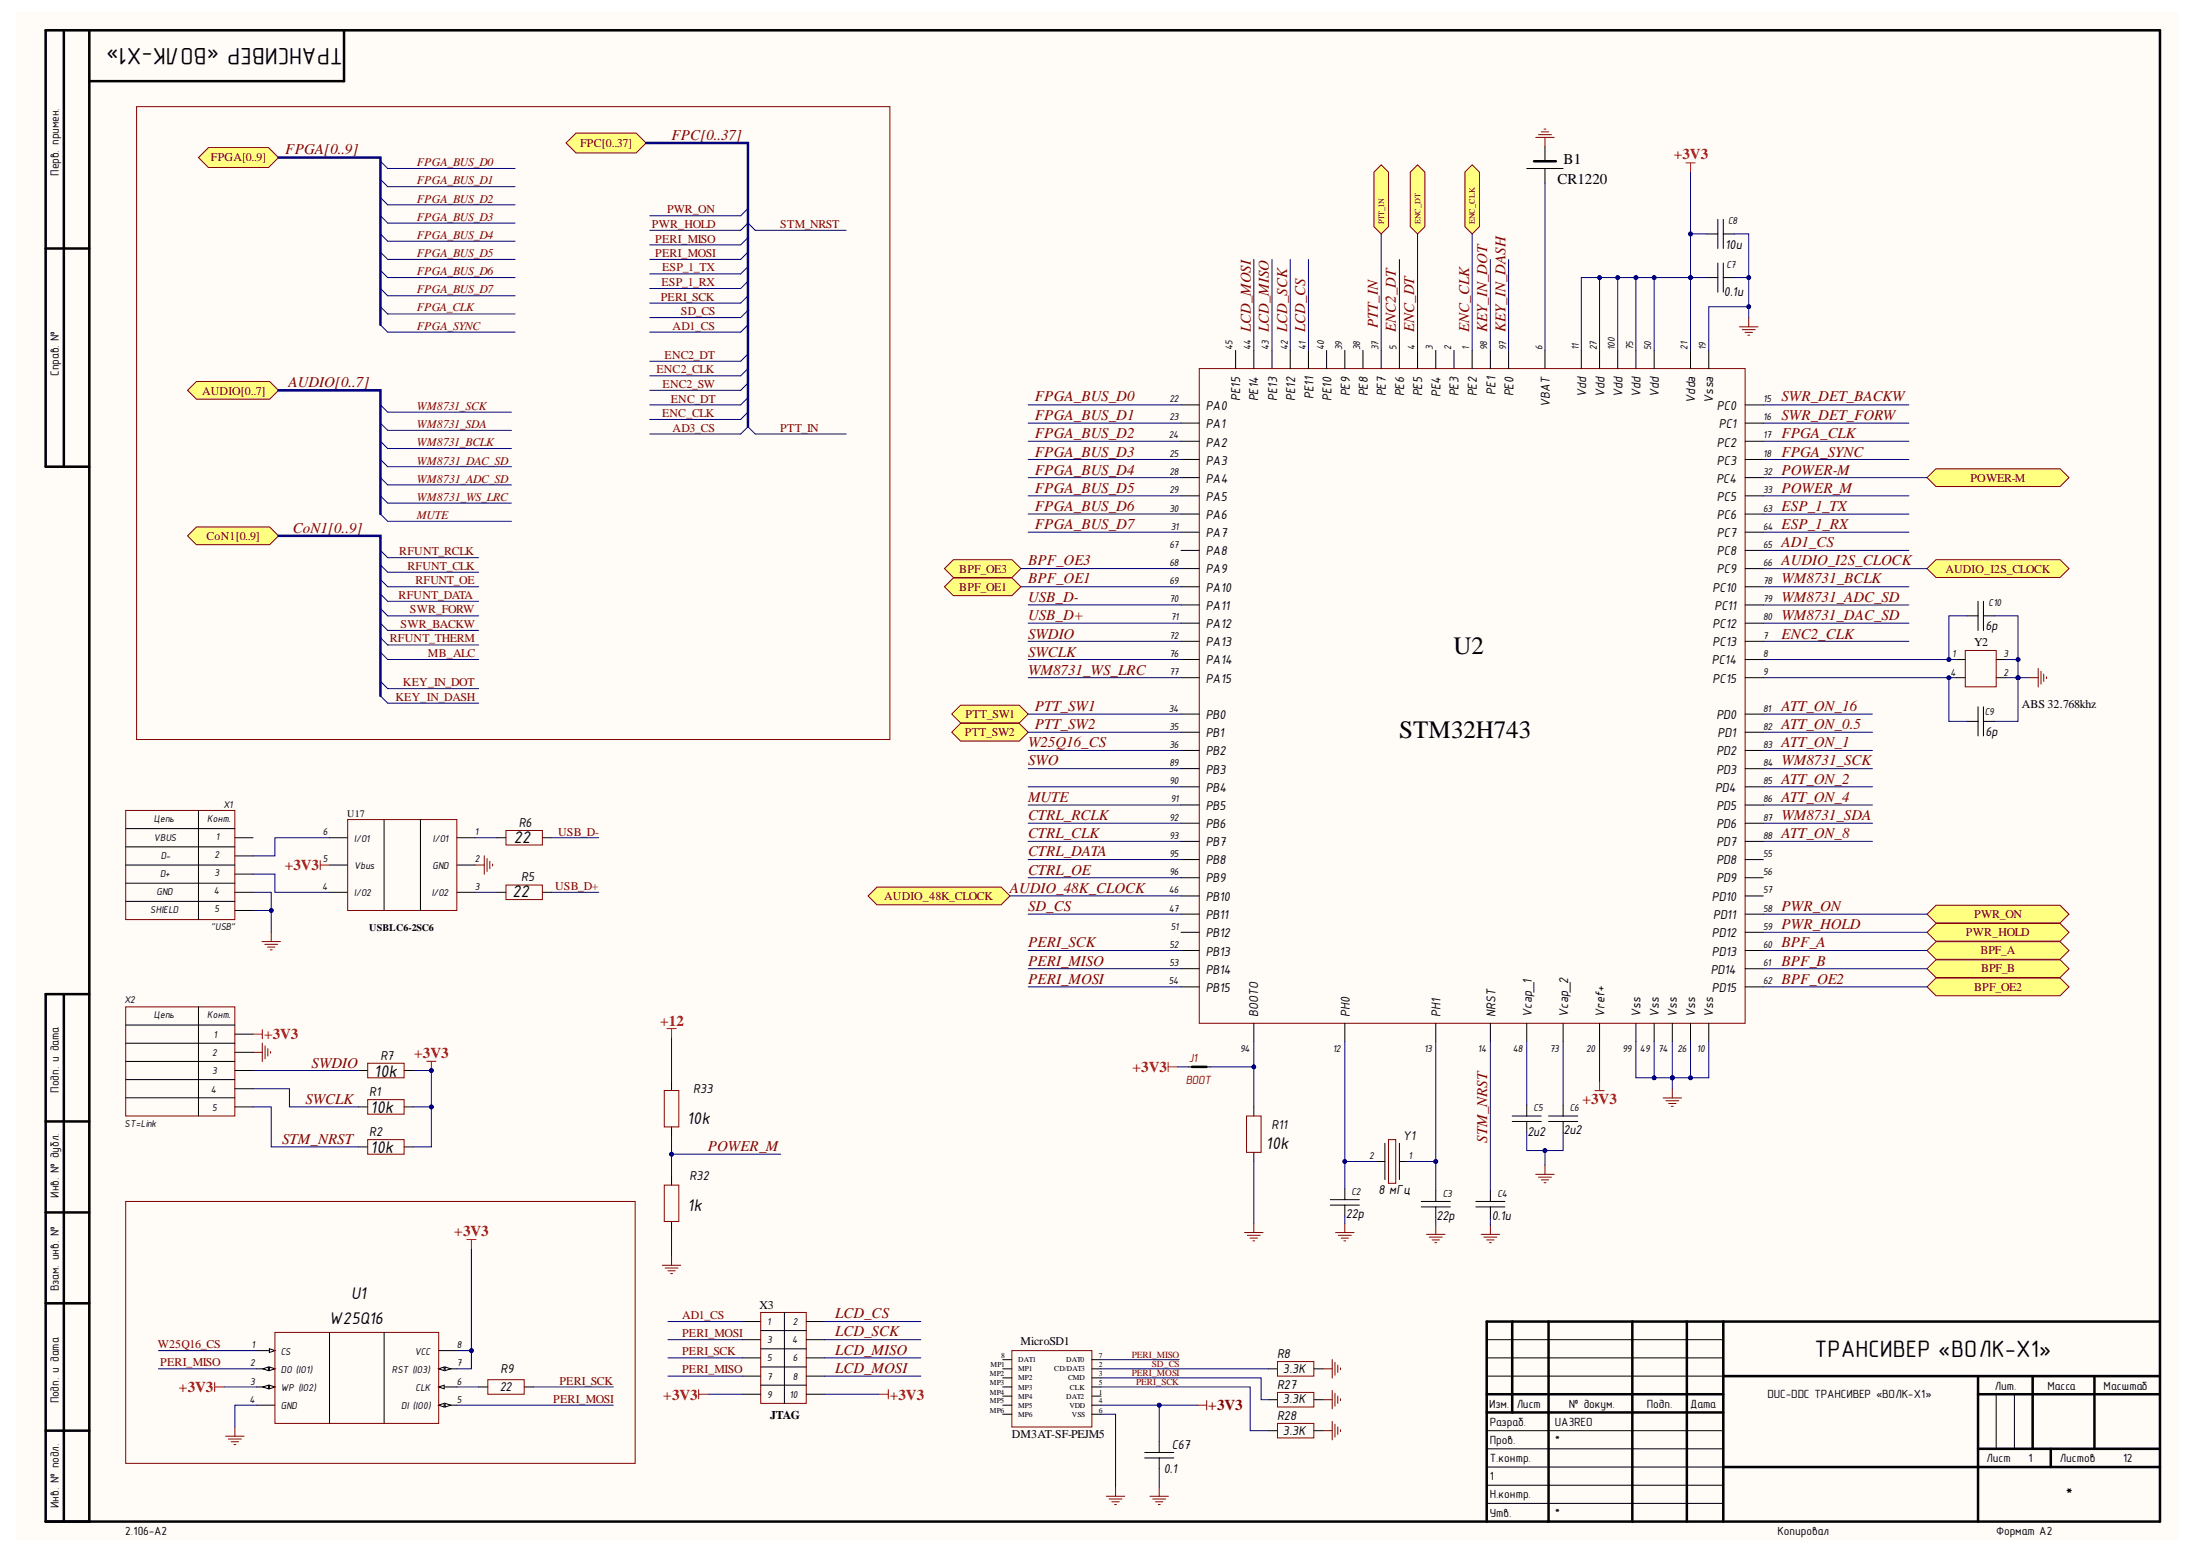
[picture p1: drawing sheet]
<svg xmlns="http://www.w3.org/2000/svg" width="297mm" height="210mm" viewBox="0 0 297 210" stroke-linecap="round" stroke-linejoin="round" font-family="sans-serif">
<defs><g id="words">
<g font-size="3.4">
<text x="196.5" y="88.4">U2</text>
<text x="189.2" y="99.7">STM32H743</text>
</g>
<g font-size="3.2">
<text x="46.4" y="6.4" transform="rotate(-180 46.4 6.4)">ТРАНСИВЕР «ВОЛК-X1»</text>
<text x="245.3" y="183.4">ТРАНСИВЕР «ВОЛК-X1»</text>
</g>
<g font-size="2.5">
<text x="69.5" y="113.9">22</text>
<text x="69.3" y="121.3">22</text>
<text x="50.6" y="145.6">10k</text>
<text x="50.1" y="150.5">10k</text>
<text x="50.1" y="155.9">10k</text>
<text x="92.9" y="152">10k</text>
<text x="171.1" y="155.4">10k</text>
<text x="93" y="163.7">1k</text>
<text x="44.5" y="178.9">W25Q16</text>
<text x="47.5" y="175.6">U1</text>
</g>
<text font-size="2.3" x="279.3" y="202.8">*</text>
<g font-size="2" fill="#800000">
<text x="38.6" y="20.9">FPGA[0..9]</text>
<text x="90.8" y="18.9">FPC[0..37]</text>
<text x="169.1" y="44.9" transform="rotate(-90 169.1 44.9)">LCD_MOSI</text>
<text x="171.6" y="44.9" transform="rotate(-90 171.6 44.9)">LCD_MISO</text>
<text x="174" y="44.9" transform="rotate(-90 174 44.9)">LCD_SCK</text>
<text x="176.5" y="44.9" transform="rotate(-90 176.5 44.9)">LCD_CS</text>
<text x="186.3" y="44.4" transform="rotate(-90 186.3 44.4)">PTT_IN</text>
<text x="188.7" y="44.9" transform="rotate(-90 188.7 44.9)">ENC2_DT</text>
<text x="191.2" y="44.9" transform="rotate(-90 191.2 44.9)">ENC_DT</text>
<text x="198.6" y="44.9" transform="rotate(-90 198.6 44.9)">ENC_CLK</text>
<text x="201.1" y="44.9" transform="rotate(-90 201.1 44.9)">KEY_IN_DOT</text>
<text x="203.5" y="44.9" transform="rotate(-90 203.5 44.9)">KEY_IN_DASH</text>
<text x="39" y="52.3">AUDIO[0..7]</text>
<text x="139.9" y="56.8">FPGA_BUS_D1</text>
<text x="139.9" y="59.3">FPGA_BUS_D2</text>
<text x="139.9" y="54.3">FPGA_BUS_D0</text>
<text x="240.9" y="56.8">SWR_DET_FORW</text>
<text x="240.9" y="54.3">SWR_DET_BACKW</text>
<text x="240.9" y="59.3">FPGA_CLK</text>
<text x="139.9" y="61.7">FPGA_BUS_D3</text>
<text x="139.9" y="64.2">FPGA_BUS_D4</text>
<text x="240.9" y="61.7">FPGA_SYNC</text>
<text x="240.9" y="64.2">POWER-M</text>
<text x="139.9" y="66.6">FPGA_BUS_D5</text>
<text x="139.9" y="69.1">FPGA_BUS_D6</text>
<text x="139.9" y="71.5">FPGA_BUS_D7</text>
<text x="240.9" y="66.6">POWER_M</text>
<text x="240.9" y="69.1">ESP_1_TX</text>
<text x="240.9" y="71.5">ESP_1_RX</text>
<text x="39.6" y="72">CoN1[0..9]</text>
<text x="139" y="76.4">BPF_OE3</text>
<text x="240.9" y="74">AD1_CS</text>
<text x="240.9" y="76.4">AUDIO_I2S_CLOCK</text>
<text x="139" y="81.3">USB_D-</text>
<text x="139" y="83.8">USB_D+</text>
<text x="139" y="78.9">BPF_OE1</text>
<text x="240.9" y="78.9">WM8731_BCLK</text>
<text x="240.9" y="81.3">WM8731_ADC_SD</text>
<text x="240.9" y="83.8">WM8731_DAC_SD</text>
<text x="139" y="86.3">SWDIO</text>
<text x="139" y="88.8">SWCLK</text>
<text x="240.9" y="86.3">ENC2_CLK</text>
<text x="139" y="91.2">WM8731_WS_LRC</text>
<text x="139" y="101">W25Q16_CS</text>
<text x="139.9" y="98.6">PTT_SW2</text>
<text x="139.9" y="96.1">PTT_SW1</text>
<text x="240.9" y="96.1">ATT_ON_16</text>
<text x="240.9" y="101">ATT_ON_1</text>
<text x="240.9" y="98.6">ATT_ON_0.5</text>
<text x="139" y="103.5">SWO</text>
<text x="240.9" y="103.5">WM8731_SCK</text>
<text x="240.9" y="105.9">ATT_ON_2</text>
<text x="139" y="108.4">MUTE</text>
<text x="139" y="110.8">CTRL_RCLK</text>
<text x="139" y="113.3">CTRL_CLK</text>
<text x="240.9" y="110.8">WM8731_SDA</text>
<text x="240.9" y="108.4">ATT_ON_4</text>
<text x="240.9" y="113.3">ATT_ON_8</text>
<text x="139" y="115.7">CTRL_DATA</text>
<text x="139" y="118.3">CTRL_OE</text>
<text x="136.5" y="120.7">AUDIO_48K_CLOCK</text>
<text x="139" y="123.2">SD_CS</text>
<text x="240.9" y="123.2">PWR_ON</text>
<text x="240.9" y="125.6">PWR_HOLD</text>
<text x="139" y="128.1">PERI_SCK</text>
<text x="139" y="130.5">PERI_MISO</text>
<text x="240.9" y="128.1">BPF_A</text>
<text x="240.9" y="130.5">BPF_B</text>
<text x="139" y="133">PERI_MOSI</text>
<text x="240.9" y="133">BPF_OE2</text>
<text x="41.3" y="149.2">SWCLK</text>
<text x="42.1" y="144.3">SWDIO</text>
<text x="38.2" y="154.6">STM_NRST</text>
<text x="95.7" y="155.6">POWER_M</text>
<text x="201.1" y="154.4" transform="rotate(-90 201.1 154.4)">STM_NRST</text>
<text x="112.9" y="178.2">LCD_CS</text>
<text x="112.9" y="180.6">LCD_SCK</text>
<text x="112.9" y="183.1">LCD_MISO</text>
<text x="112.9" y="185.5">LCD_MOSI</text>
<text x="163.4" y="190.6">+3V3</text>
</g>
<g font-size="2">
<text x="211.4" y="22.2">B1</text>
<text x="210.6" y="24.8">CR1220</text>
</g>
<g font-size="2" fill="#f00">
<text x="226.3" y="21.6">+3V3</text>
<text x="38.5" y="117.6">+3V3</text>
<text x="35.7" y="140.5">+3V3</text>
<text x="56" y="143">+3V3</text>
<text x="89.3" y="138.6">+12</text>
<text x="153.1" y="144.9">+3V3</text>
<text x="213.9" y="149.3">+3V3</text>
<text x="61.4" y="167.1">+3V3</text>
<text x="24.2" y="188.2">+3V3</text>
<text x="89.7" y="189.2">+3V3</text>
<text x="120.3" y="189.2">+3V3</text>
</g>
<g font-size="1.9">
<text x="233.2" y="33.6">10u</text>
<text x="233.1" y="40">0.1u</text>
<text x="177.6" y="53.9" transform="rotate(-90 177.6 53.9)">PE11</text>
<text x="182.5" y="53.6" transform="rotate(-90 182.5 53.6)">PE9</text>
<text x="184.9" y="53.6" transform="rotate(-90 184.9 53.6)">PE8</text>
<text x="187.4" y="53.6" transform="rotate(-90 187.4 53.6)">PE7</text>
<text x="189.8" y="53.6" transform="rotate(-90 189.8 53.6)">PE6</text>
<text x="192.3" y="53.6" transform="rotate(-90 192.3 53.6)">PE5</text>
<text x="194.7" y="53.7" transform="rotate(-90 194.7 53.7)">PE4</text>
<text x="197.2" y="53.6" transform="rotate(-90 197.2 53.6)">PE3</text>
<text x="199.7" y="53.6" transform="rotate(-90 199.7 53.6)">PE2</text>
<text x="202.2" y="53.3" transform="rotate(-90 202.2 53.3)">PE1</text>
<text x="204.6" y="53.6" transform="rotate(-90 204.6 53.6)">PE0</text>
<text x="214.5" y="53.7" transform="rotate(-90 214.5 53.7)">Vdd</text>
<text x="216.9" y="53.7" transform="rotate(-90 216.9 53.7)">Vdd</text>
<text x="219.4" y="53.7" transform="rotate(-90 219.4 53.7)">Vdd</text>
<text x="221.8" y="53.7" transform="rotate(-90 221.8 53.7)">Vdd</text>
<text x="224.3" y="53.7" transform="rotate(-90 224.3 53.7)">Vdd</text>
<text x="163" y="55.4">PA0</text>
<text x="163" y="57.8">PA1</text>
<text x="167.7" y="54.2" transform="rotate(-90 167.7 54.2)">PE15</text>
<text x="170.1" y="54.3" transform="rotate(-90 170.1 54.3)">PE14</text>
<text x="172.7" y="54.2" transform="rotate(-90 172.7 54.2)">PE13</text>
<text x="175.1" y="54.2" transform="rotate(-90 175.1 54.2)">PE12</text>
<text x="180" y="54.2" transform="rotate(-90 180 54.2)">PE10</text>
<text x="209.5" y="55" transform="rotate(-90 209.5 55)">VBAT</text>
<text x="229.2" y="54.4" transform="rotate(-90 229.2 54.4)">Vdda</text>
<text x="231.6" y="54.4" transform="rotate(-90 231.6 54.4)">Vssa</text>
<text x="232.1" y="55.4">PC0</text>
<text x="232.4" y="57.8">PC1</text>
<text x="163" y="60.4">PA2</text>
<text x="163" y="62.8">PA3</text>
<text x="163" y="65.3">PA4</text>
<text x="232.1" y="65.3">PC4</text>
<text x="232.1" y="60.4">PC2</text>
<text x="232.1" y="62.8">PC3</text>
<text x="163" y="67.7">PA5</text>
<text x="163" y="70.2">PA6</text>
<text x="232.1" y="67.7">PC5</text>
<text x="232.1" y="70.2">PC6</text>
<text x="163" y="72.6">PA7</text>
<text x="163" y="75.1">PA8</text>
<text x="163" y="77.5">PA9</text>
<text x="232.1" y="72.6">PC7</text>
<text x="232.1" y="75.1">PC8</text>
<text x="232.1" y="77.5">PC9</text>
<text x="163" y="80">PA10</text>
<text x="163" y="82.4">PA11</text>
<text x="231.5" y="80">PC10</text>
<text x="231.8" y="82.4">PC11</text>
<text x="163" y="84.9">PA12</text>
<text x="163" y="87.3">PA13</text>
<text x="163" y="89.8">PA14</text>
<text x="231.5" y="89.8">PC14</text>
<text x="231.5" y="84.9">PC12</text>
<text x="231.5" y="87.3">PC13</text>
<text x="268.4" y="85.2">6p</text>
<text x="163" y="92.3">PA15</text>
<text x="231.5" y="92.3">PC15</text>
<text x="163" y="97.2">PB0</text>
<text x="163" y="99.7">PB1</text>
<text x="232.1" y="97.2">PD0</text>
<text x="232.2" y="99.7">PD1</text>
<text x="268.4" y="99.5">6p</text>
<text x="163" y="102.1">PB2</text>
<text x="163" y="104.6">PB3</text>
<text x="163" y="107">PB4</text>
<text x="231.9" y="107">PD4</text>
<text x="232.1" y="102.1">PD2</text>
<text x="232.1" y="104.6">PD3</text>
<text x="70.1" y="111.8">R6</text>
<text x="163" y="109.5">PB5</text>
<text x="163" y="111.9">PB6</text>
<text x="232.1" y="109.5">PD5</text>
<text x="232.1" y="111.9">PD6</text>
<text x="70.5" y="119">R5</text>
<text x="163" y="114.4">PB7</text>
<text x="163" y="116.8">PB8</text>
<text x="163" y="119.3">PB9</text>
<text x="232.1" y="114.4">PD7</text>
<text x="232.1" y="116.8">PD8</text>
<text x="232.1" y="119.3">PD9</text>
<text x="163" y="121.8">PB10</text>
<text x="163" y="124.3">PB11</text>
<text x="231.5" y="121.8">PD10</text>
<text x="231.6" y="124.3">PD11</text>
<text x="163" y="126.7">PB12</text>
<text x="163" y="129.2">PB13</text>
<text x="163" y="131.6">PB14</text>
<text x="231.3" y="131.6">PD14</text>
<text x="231.5" y="126.7">PD12</text>
<text x="231.5" y="129.2">PD13</text>
<text x="163" y="134.1">PB15</text>
<text x="170.1" y="137.4" transform="rotate(-90 170.1 137.4)">BOOTO</text>
<text x="182.5" y="137.4" transform="rotate(-90 182.5 137.4)">PH0</text>
<text x="194.7" y="137.4" transform="rotate(-90 194.7 137.4)">PH1</text>
<text x="202.2" y="137.4" transform="rotate(-90 202.2 137.4)">NRST</text>
<text x="207.1" y="137.4" transform="rotate(-90 207.1 137.4)">Vcap_1</text>
<text x="212" y="137.4" transform="rotate(-90 212 137.4)">Vcap_2</text>
<text x="216.9" y="137.4" transform="rotate(-90 216.9 137.4)">Vref+</text>
<text x="221.8" y="137.4" transform="rotate(-90 221.8 137.4)">Vss</text>
<text x="224.3" y="137.4" transform="rotate(-90 224.3 137.4)">Vss</text>
<text x="226.7" y="137.4" transform="rotate(-90 226.7 137.4)">Vss</text>
<text x="229.2" y="137.4" transform="rotate(-90 229.2 137.4)">Vss</text>
<text x="231.5" y="134.1">PD15</text>
<text x="231.6" y="137.4" transform="rotate(-90 231.6 137.4)">Vss</text>
<text x="51.4" y="143.3">R7</text>
<text x="49.9" y="148.2">R1</text>
<text x="93.7" y="147.7">R33</text>
<text x="49.9" y="153.6">R2</text>
<text x="171.9" y="152.6">R11</text>
<text x="189.7" y="154.1">Y1</text>
<text x="206.5" y="153.5">2u2</text>
<text x="211.4" y="153.3">2u2</text>
<text x="93.2" y="159.5">R32</text>
<text x="186.4" y="161.4">8 мГц</text>
<text x="182" y="164.7">22p</text>
<text x="194.2" y="164.9">22p</text>
<text x="201.7" y="164.8">0.1u</text>
<text x="67.7" y="185.5">R9</text>
<text x="172.7" y="183.6">R8</text>
<text x="173.4" y="185.5">3.3К</text>
<text x="67.6" y="188">22</text>
<text x="172.7" y="187.7">R27</text>
<text x="172.7" y="192">R28</text>
<text x="173.4" y="189.7">3.3К</text>
<text x="158.5" y="195.9">C67</text>
<text x="173.4" y="193.9">3.3К</text>
<text x="157.4" y="199.1">0.1</text>
</g>
<g font-size="1.6">
<text x="8" y="23.7" transform="rotate(-90 8 23.7)">Перв. примен.</text>
<text x="8" y="50.8" transform="rotate(-90 8 50.8)">Справ. №</text>
<text x="266.9" y="87.3">Y2</text>
<text x="273.3" y="95.7">ABS 32.768khz</text>
<text x="8" y="147.7" transform="rotate(-90 8 147.7)">Подп. и дата</text>
<text x="8" y="161.9" transform="rotate(-90 8 161.9)">Инв. № дубл.</text>
<text x="8" y="174.5" transform="rotate(-90 8 174.5)">Взам. инв. №</text>
<text x="102.7" y="176.9">X3</text>
<text x="138" y="181.7">MicroSD1</text>
<text x="8" y="189.7" transform="rotate(-90 8 189.7)">Подп. и дата</text>
<text x="104.1" y="191.8">JTAG</text>
<text x="201.3" y="190.3">Изм.</text>
<text x="205.1" y="190.3">Лист</text>
<text x="212.1" y="190.3">№ докум.</text>
<text x="222.7" y="190.3">Подп.</text>
<text x="228.5" y="190.3">Дата</text>
<text x="239" y="189">DUC-DDC ТРАНСИВЕР «ВОЛК-X1»</text>
<text x="269.7" y="187.8">Лит.</text>
<text x="276.8" y="187.8">Масса</text>
<text x="284.4" y="187.8">Масштаб</text>
<text x="136.8" y="194.3">DM3AT-SF-PEJM5</text>
<text x="201.4" y="195.2">Пров.</text>
<text x="201.4" y="197.6">Т.контр.</text>
<text x="201.4" y="192.7">Разраб.</text>
<text x="210.2" y="195.2">*</text>
<text x="210.2" y="192.7">UA3REO</text>
<text x="268.6" y="197.6">Лист</text>
<text x="274.3" y="197.6">1</text>
<text x="278.5" y="197.6">Листов</text>
<text x="287" y="197.6">12</text>
<text x="8" y="203.8" transform="rotate(-90 8 203.8)">Инв. № подл.</text>
<text x="201.4" y="202.5">Н.контр.</text>
<text x="201.4" y="200.1">1</text>
<text x="16.9" y="207.4">2.106-A2</text>
<text x="201.4" y="205">Утв.</text>
<text x="210.2" y="205">*</text>
<text x="240.3" y="207.4">Копировал</text>
<text x="269.9" y="207.4">Формат А2</text>
</g>
<g font-size="1.6" fill="#800000">
<text x="28.5" y="21.8">FPGA[0..9]</text>
<text x="56.3" y="22.5">FPGA_BUS_D0</text>
<text x="78.4" y="19.9">FPC[0..37]</text>
<text x="56.3" y="24.9">FPGA_BUS_D1</text>
<text x="56.3" y="27.4">FPGA_BUS_D2</text>
<text x="56.3" y="29.8">FPGA_BUS_D3</text>
<text x="90.2" y="28.8">PWR_ON</text>
<text x="56.3" y="32.3">FPGA_BUS_D4</text>
<text x="56.3" y="34.7">FPGA_BUS_D5</text>
<text x="88.2" y="30.8">PWR_HOLD</text>
<text x="88.6" y="32.8">PERI_MISO</text>
<text x="88.6" y="34.7">PERI_MOSI</text>
<text x="105.5" y="30.8">STM_NRST</text>
<text x="56.3" y="37.2">FPGA_BUS_D6</text>
<text x="56.3" y="39.6">FPGA_BUS_D7</text>
<text x="89.3" y="40.7">PERI_SCK</text>
<text x="89.4" y="38.7">ESP_1_RX</text>
<text x="89.5" y="36.7">ESP_1_TX</text>
<text x="56.3" y="42.1">FPGA_CLK</text>
<text x="56.3" y="44.5">FPGA_SYNC</text>
<text x="90.9" y="44.5">AD1_CS</text>
<text x="92" y="42.6">SD_CS</text>
<text x="27.3" y="53.3">AUDIO[0..7]</text>
<text x="88.7" y="50.5">ENC2_CLK</text>
<text x="89.6" y="52.4">ENC2_SW</text>
<text x="89.8" y="48.5">ENC2_DT</text>
<text x="56.3" y="55.4">WM8731_SCK</text>
<text x="56.3" y="57.8">WM8731_SDA</text>
<text x="89.5" y="56.4">ENC_CLK</text>
<text x="90.7" y="54.4">ENC_DT</text>
<text x="90.9" y="58.3">AD3_CS</text>
<text x="105.5" y="58.3">PTT_IN</text>
<text x="56.3" y="60.3">WM8731_BCLK</text>
<text x="56.3" y="62.8">WM8731_DAC_SD</text>
<text x="56.3" y="65.3">WM8731_ADC_SD</text>
<text x="266.4" y="65.1">POWER-M</text>
<text x="56.3" y="67.7">WM8731_WS_LRC</text>
<text x="56.3" y="70.2">MUTE</text>
<text x="27.9" y="72.9">CoN1[0..9]</text>
<text x="54" y="75.1">RFUNT_RCLK</text>
<text x="55.1" y="77">RFUNT_CLK</text>
<text x="129.7" y="77.4">BPF_OE3</text>
<text x="263" y="77.4">AUDIO_I2S_CLOCK</text>
<text x="53.9" y="81">RFUNT_DATA</text>
<text x="55.4" y="82.9">SWR_FORW</text>
<text x="56.2" y="78.9">RFUNT_OE</text>
<text x="129.7" y="79.9">BPF_OE1</text>
<text x="52.7" y="86.8">RFUNT_THERM</text>
<text x="54.1" y="84.9">SWR_BACKW</text>
<text x="57.9" y="88.8">MB_ALC</text>
<text x="53.5" y="94.8">KEY_IN_DASH</text>
<text x="54.5" y="92.7">KEY_IN_DOT</text>
<text x="130.5" y="99.5">PTT_SW2</text>
<text x="130.5" y="97">PTT_SW1</text>
<text x="75.5" y="112.9">USB_D-</text>
<text x="75" y="120.3">USB_D+</text>
<text x="119.5" y="121.6">AUDIO_48K_CLOCK</text>
<text x="266.9" y="124.1">PWR_ON</text>
<text x="265.8" y="126.5">PWR_HOLD</text>
<text x="267.8" y="129">BPF_A</text>
<text x="267.8" y="131.4">BPF_B</text>
<text x="266.9" y="134">BPF_OE2</text>
<text x="92.2" y="178.3">AD1_CS</text>
<text x="21.3" y="182.2">W25Q16_CS</text>
<text x="21.7" y="184.7">PERI_MISO</text>
<text x="92.2" y="180.7">PERI_MOSI</text>
<text x="92.2" y="183.2">PERI_SCK</text>
<text x="92.2" y="185.6">PERI_MISO</text>
<text x="74.8" y="189.6">PERI_MOSI</text>
<text x="75.6" y="187.1">PERI_SCK</text>
</g>
<g font-size="1.6" fill="#980000">
<text x="160.7" y="143.5">J1</text>
<text x="160.3" y="146.5">BOOT</text>
</g>
<g font-size="1.5">
<text x="233.7" y="30.3">C8</text>
<text x="233.4" y="36.2">C7</text>
<text x="166.7" y="47.3" transform="rotate(-90 166.7 47.3)">45</text>
<text x="169.1" y="47.3" transform="rotate(-90 169.1 47.3)">44</text>
<text x="171.6" y="47.3" transform="rotate(-90 171.6 47.3)">43</text>
<text x="174.1" y="47.3" transform="rotate(-90 174.1 47.3)">42</text>
<text x="176.6" y="47.3" transform="rotate(-90 176.6 47.3)">41</text>
<text x="179" y="47.3" transform="rotate(-90 179 47.3)">40</text>
<text x="181.5" y="47.3" transform="rotate(-90 181.5 47.3)">39</text>
<text x="183.9" y="47.3" transform="rotate(-90 183.9 47.3)">38</text>
<text x="186.4" y="47.3" transform="rotate(-90 186.4 47.3)">37</text>
<text x="188.8" y="47.3" transform="rotate(-90 188.8 47.3)">5</text>
<text x="191.3" y="47.3" transform="rotate(-90 191.3 47.3)">4</text>
<text x="193.7" y="47.3" transform="rotate(-90 193.7 47.3)">3</text>
<text x="196.2" y="47.3" transform="rotate(-90 196.2 47.3)">2</text>
<text x="198.6" y="47.3" transform="rotate(-90 198.6 47.3)">1</text>
<text x="201.1" y="47.3" transform="rotate(-90 201.1 47.3)">98</text>
<text x="203.6" y="47.3" transform="rotate(-90 203.6 47.3)">97</text>
<text x="208.5" y="47.3" transform="rotate(-90 208.5 47.3)">6</text>
<text x="213.4" y="47.3" transform="rotate(-90 213.4 47.3)">11</text>
<text x="215.9" y="47.3" transform="rotate(-90 215.9 47.3)">27</text>
<text x="218.3" y="47.3" transform="rotate(-90 218.3 47.3)">100</text>
<text x="220.8" y="47.3" transform="rotate(-90 220.8 47.3)">75</text>
<text x="223.3" y="47.3" transform="rotate(-90 223.3 47.3)">50</text>
<text x="228.2" y="47.3" transform="rotate(-90 228.2 47.3)">21</text>
<text x="230.6" y="47.3" transform="rotate(-90 230.6 47.3)">19</text>
<text x="158" y="59.3">24</text>
<text x="158.1" y="54.3">22</text>
<text x="158.1" y="56.8">23</text>
<text x="238.4" y="54.3">15</text>
<text x="238.4" y="56.8">16</text>
<text x="238.4" y="59.3">17</text>
<text x="158.1" y="61.8">25</text>
<text x="158.1" y="64.2">28</text>
<text x="238.4" y="61.8">18</text>
<text x="238.4" y="64.2">32</text>
<text x="158.1" y="66.7">29</text>
<text x="158.1" y="69.1">30</text>
<text x="158.3" y="71.6">31</text>
<text x="238.4" y="66.7">33</text>
<text x="238.4" y="69.1">63</text>
<text x="238.4" y="71.6">64</text>
<text x="158.1" y="74">67</text>
<text x="158.1" y="76.5">68</text>
<text x="238.4" y="74">65</text>
<text x="238.4" y="76.5">66</text>
<text x="158.1" y="78.9">69</text>
<text x="158.1" y="81.4">70</text>
<text x="158.3" y="83.8">71</text>
<text x="238.4" y="78.9">78</text>
<text x="238.4" y="81.4">79</text>
<text x="238.4" y="83.8">80</text>
<text x="268.9" y="81.9">C10</text>
<text x="158.1" y="86.3">72</text>
<text x="158.1" y="88.8">76</text>
<text x="238.4" y="86.3">7</text>
<text x="238.4" y="88.8">8</text>
<text x="158.1" y="91.3">77</text>
<text x="238.4" y="91.3">9</text>
<text x="158" y="96.2">34</text>
<text x="158.1" y="98.6">35</text>
<text x="158.1" y="101.1">36</text>
<text x="238.4" y="96.2">81</text>
<text x="238.4" y="98.6">82</text>
<text x="238.4" y="101.1">83</text>
<text x="268.3" y="96.6">C9</text>
<text x="158.1" y="103.5">89</text>
<text x="158.1" y="106">90</text>
<text x="238.4" y="103.5">84</text>
<text x="238.4" y="106">85</text>
<text x="20.8" y="111.1">Цепь</text>
<text x="20.8" y="113.6">VBUS</text>
<text x="28" y="111.1">Конт.</text>
<text x="29.2" y="113.5">1</text>
<text x="30.2" y="109.2">X1</text>
<text x="43.7" y="112.8">6</text>
<text x="47.9" y="113.8">I/O1</text>
<text x="58.5" y="113.8">I/O1</text>
<text x="64.2" y="112.8">1</text>
<text x="158.1" y="110.9">92</text>
<text x="158.1" y="113.4">93</text>
<text x="158.3" y="108.4">91</text>
<text x="238.4" y="108.4">86</text>
<text x="238.4" y="110.9">87</text>
<text x="238.4" y="113.4">88</text>
<text x="21.7" y="118.5">D+</text>
<text x="21.7" y="116.1">D-</text>
<text x="29" y="116">2</text>
<text x="29" y="118.4">3</text>
<text x="43.7" y="116.6">5</text>
<text x="47.9" y="117.4">Vbus</text>
<text x="58.5" y="117.4">GND</text>
<text x="64.2" y="116.6">2</text>
<text x="158.1" y="115.8">95</text>
<text x="158.1" y="118.3">96</text>
<text x="238.4" y="115.8">55</text>
<text x="238.4" y="118.3">56</text>
<text x="20.3" y="123.4">SHIELD</text>
<text x="21.1" y="121">GND</text>
<text x="28.5" y="125.7">&quot;USB&quot;</text>
<text x="28.9" y="120.9">4</text>
<text x="29" y="123.3">5</text>
<text x="43.6" y="120.3">4</text>
<text x="47.9" y="121.1">I/O2</text>
<text x="58.4" y="121.1">I/O2</text>
<text x="64.2" y="120.3">3</text>
<text x="158" y="120.7">46</text>
<text x="158" y="123.2">47</text>
<text x="158.3" y="125.7">51</text>
<text x="238.4" y="120.7">57</text>
<text x="238.4" y="123.2">58</text>
<text x="238.4" y="125.7">59</text>
<text x="158.1" y="128.1">52</text>
<text x="158.1" y="130.6">53</text>
<text x="238.4" y="128.1">60</text>
<text x="238.4" y="130.6">61</text>
<text x="16.8" y="135.6">X2</text>
<text x="20.8" y="137.6">Цепь</text>
<text x="28" y="137.6">Конт.</text>
<text x="158" y="133">54</text>
<text x="238.4" y="133">62</text>
<text x="28.7" y="142.8">2</text>
<text x="28.8" y="140.3">1</text>
<text x="167.7" y="142.2">94</text>
<text x="180.2" y="142.2">12</text>
<text x="192.5" y="142.2">13</text>
<text x="199.8" y="142.2">14</text>
<text x="204.6" y="142.2">48</text>
<text x="209.5" y="142.2">73</text>
<text x="214.5" y="142.2">20</text>
<text x="219.4" y="142.2">99</text>
<text x="221.7" y="142.2">49</text>
<text x="224.2" y="142.2">74</text>
<text x="226.8" y="142.2">26</text>
<text x="229.4" y="142.2">10</text>
<text x="28.5" y="147.7">4</text>
<text x="28.7" y="145.2">3</text>
<text x="16.8" y="152.3">ST=Link</text>
<text x="28.7" y="150.1">5</text>
<text x="207.3" y="150.2">C5</text>
<text x="212.3" y="150.2">C6</text>
<text x="182.7" y="161.5">C2</text>
<text x="185.1" y="156.6">2</text>
<text x="190.4" y="156.6">1</text>
<text x="195.1" y="161.8">C3</text>
<text x="202.4" y="161.8">C4</text>
<text x="103.7" y="179.1">1</text>
<text x="107.2" y="179.1">2</text>
<text x="33.8" y="184.7">2</text>
<text x="34" y="182.2">1</text>
<text x="38" y="183.1">CS</text>
<text x="38" y="185.5">DO (IO1)</text>
<text x="53" y="185.5">RST (IO3)</text>
<text x="56.1" y="183.1">VCC</text>
<text x="61.8" y="184.7">7</text>
<text x="61.8" y="182.2">8</text>
<text x="103.7" y="181.6">3</text>
<text x="103.7" y="184">5</text>
<text x="107.1" y="181.6">4</text>
<text x="107.2" y="184">6</text>
<text x="33.8" y="189.6">4</text>
<text x="33.8" y="187.1">3</text>
<text x="38" y="188">WP (IO2)</text>
<text x="38" y="190.4">GND</text>
<text x="54.2" y="190.4">DI (IO0)</text>
<text x="56.2" y="188">CLK</text>
<text x="61.8" y="189.6">5</text>
<text x="61.8" y="187.1">6</text>
<text x="103.7" y="186.6">7</text>
<text x="103.7" y="189">9</text>
<text x="106.8" y="189">10</text>
<text x="107.2" y="186.6">8</text>
</g>
<g font-size="1.4">
<text x="263.9" y="88.8">1</text>
<text x="270.9" y="88.8">3</text>
<text x="263.7" y="91.4">4</text>
<text x="270.9" y="91.4">2</text>
<text x="47" y="110.4">U17</text>
<text x="49.9" y="125.8">USBLC6-2SC6</text>
</g>
<g font-size="1.3" fill="#800000">
<text x="153" y="183.5">PERI_MISO</text>
<text x="153" y="186">PERI_MOSI</text>
<text x="155.7" y="184.8">SD_CS</text>
<text x="153.6" y="187.2">PERI_SCK</text>
</g>
<g font-size="1.1" fill="#800000">
<text x="187.1" y="30.3" transform="rotate(-90 187.1 30.3)">PTT_IN</text>
<text x="192" y="30.3" transform="rotate(-90 192 30.3)">ENC_DT</text>
<text x="199.4" y="30.3" transform="rotate(-90 199.4 30.3)">ENC_CLK</text>
</g>
<g font-size="1">
<text x="133.9" y="184.8">MP1</text>
<text x="135.4" y="183.6">8</text>
<text x="137.6" y="184.1">DAT1</text>
<text x="137.6" y="185.4">MP1</text>
<text x="142.5" y="185.4">CD/DAT3</text>
<text x="144.2" y="184.1">DAT0</text>
<text x="148.6" y="184.8">2</text>
<text x="148.6" y="183.6">7</text>
<text x="133.8" y="186">MP2</text>
<text x="133.8" y="187.2">MP3</text>
<text x="133.8" y="188.5">MP4</text>
<text x="133.8" y="189.7">MP5</text>
<text x="133.8" y="190.9">MP6</text>
<text x="137.6" y="186.6">MP2</text>
<text x="137.6" y="187.8">MP3</text>
<text x="137.6" y="189.1">MP4</text>
<text x="137.6" y="190.3">MP5</text>
<text x="137.6" y="191.5">MP6</text>
<text x="144.2" y="189.1">DAT2</text>
<text x="144.4" y="186.6">CMD</text>
<text x="144.6" y="190.3">VDD</text>
<text x="144.7" y="187.8">CLK</text>
<text x="144.9" y="191.5">VSS</text>
<text x="148.6" y="188.5">1</text>
<text x="148.6" y="186">3</text>
<text x="148.6" y="189.7">4</text>
<text x="148.6" y="187.2">5</text>
<text x="148.6" y="190.9">6</text>
</g>
</g></defs>
<g fill="#fffcf8">
<path d="M2.2 1.6h292.3v206.5h-292.3z" fill-rule="evenodd"/>
<path d="M2.2 1.6h292.3v206.5h-292.3z" fill-rule="evenodd"/>
</g>
<g fill="none" stroke="#000" stroke-width=".34">
<path d="M8.6 4.1v59M12.1 4.1v201.6M46.5 4.1v6.9h-34.4M6.2 33.6h5.9M207.4 21.8h3M12.1 63.1h-5.9v-59h285.8v201.6h-285.8v-71.3h5.9M8.6 134.4v71.3M6.2 151.6h5.9M6.2 163.9h5.9M6.2 176.2h5.9M204.5 178.6v12.3M209.4 178.6v27.1"/>
<path d="M220.7 178.6v27.1M228.1 178.6v27.1M233 178.6v27.1M292 178.6h-91v27.1M6.2 193.4h5.9M201 188.4h32M201 190.9h32M233 186h59M233 198.3h59M267.4 188.4h24.6M267.4 186v19.7M267.4 195.8h24.6"/>
<path d="M274.8 186v9.8M277.3 195.8v2.5M283.2 186v9.8"/>
</g>
<g fill="none" stroke="#000" stroke-width=".14">
<path d="M208.9 19.8v2M206.4 22.8h4.9M208.9 22.8v1.9M230.8 37.5h1.5M230.8 31.6h1.5M232.3 29.7v3.9M232.3 35.6v3.9M233 29.7v3.9M233 35.6v3.9M233 37.5h1.5M233 31.6h1.5M264.5 89.1h1.2"/>
<path d="M264.5 91.6h1.2M266 83.2h1.4M266 97.5h1.4M267.4 81.3v3.9M267.4 95.5v4M268.2 81.3v3.9M268.2 95.5v4M268.2 83.2h1.4M268.2 97.5h1.4M269.9 89.1h1.2M269.9 91.6h1.2M186.3 157h.9"/>
<path d="M187.2 154.5v4.9M189.2 157h1M189.2 154.5v4.9M204.5 151.6h3.9M204.5 150.8h3.9M206.4 149.4v1.4M206.4 151.6v1.4M209.4 151.6h3.9M209.4 150.8h3.9M211.3 149.4v1.4M211.3 151.6v1.4M179.9 162.9h3.9"/>
<path d="M179.9 162.1h3.9M181.8 160.7v1.4M181.8 162.9v1.5M192.2 163.1h3.9M192.2 162.4h3.9M194.1 160.9v1.5M194.1 163.1v1.5M34.7 182.5h2.5M201 198.3h32M201 195.8h32M201 193.4h32M201 186h32"/>
<path d="M201 183.5h32M201 181.1h32M269.9 188.4v7.4M272.4 188.4v7.4M201 203.2h32M201 200.7h32"/>
</g>
<g fill="none" stroke="#800000" stroke-width=".14">
<path d="M207.6 18.6h2.5M208 18.2h1.8M208.4 17.8h1M208.8 17.5h.2M208.9 18.6v1.2M235.2 44.2h2.5M235.6 44.6h1.7M235.9 44.9h1M236.3 45.3h.3M236.4 42.9v1.3M265.7 87.9h4.2v4.9h-4.2zM274.3 91.6h1.3"/>
<path d="M275.6 90.3v2.6M275.9 90.7v1.8M276.3 91.1v1M276.7 91.5v.2M187.7 154h1v5.9h-1zM207.6 158.7h2.5M208 159.1h1.8M208.4 159.5h1M208.8 159.9h.2M208.9 157.5v1.2M224.9 148.4h2.4M225.2 148.8h1.8"/>
<path d="M225.6 149.1h1M226 149.5h.2M226.1 147.2v1.2M180.6 166.6h2.5M180.9 167h1.8M181.3 167.3h1M181.7 167.7h.2M181.8 165.3v1.3M192.9 166.8h2.5M193.2 167.2h1.8M193.6 167.6h1M194 168h.2"/>
<path d="M194.1 165.6v1.2"/>
</g>
<path d="M227.9 22h1.3M228.6 22v1.3M215.6 147.4h1.3M216.3 146.2v1.2" fill="none" stroke="#f00" stroke-width=".14"/>
<path d="M36.4 182.3l.8 .2-.8 .3z" fill="#f8fcff"/>
<path d="M34.7 185h2.5M36.4 182.3l.8 .2-.8 .3z" fill="none" stroke="#000" stroke-width=".14"/>
<path d="M36.4 184.8l.8 .2-.8 .3z" fill="#f8fcff"/>
<path d="M36.4 184.8l.8 .2-.8 .3z" fill="none" stroke="#000" stroke-width=".14"/>
<path d="M35.5 185l.8-.2v.5z" fill="#f8fcff"/>
<path d="M34.7 187.5h2.5M35.5 185l.8-.2v.5z" fill="none" stroke="#000" stroke-width=".14"/>
<path d="M36.4 187.2l.8 .3-.8 .2z" fill="#f8fcff"/>
<path d="M36.4 187.2l.8 .3-.8 .2z" fill="none" stroke="#000" stroke-width=".14"/>
<path d="M35.5 187.5l.8-.3v.5z" fill="#f8fcff"/>
<path d="M34.7 189.9h2.5M35.5 187.5l.8-.3v.5zM59.3 189.9h2.5" fill="none" stroke="#000" stroke-width=".14"/>
<path d="M59.3 189.9l.8-.2v.5z" fill="#f8fcff"/>
<path d="M59.3 189.9l.8-.2v.5z" fill="none" stroke="#000" stroke-width=".14"/>
<path d="M60.2 189.7l.7 .2-.7 .3z" fill="#f8fcff"/>
<path d="M59.3 187.5h2.5M60.2 189.7l.7 .2-.7 .3z" fill="none" stroke="#000" stroke-width=".14"/>
<path d="M59.3 187.5l.8-.3v.5z" fill="#f8fcff"/>
<path d="M59.3 187.5l.8-.3v.5zM59.3 185h2.5" fill="none" stroke="#000" stroke-width=".14"/>
<path d="M59.3 185l.8-.2v.5z" fill="#f8fcff"/>
<path d="M59.3 185l.8-.2v.5z" fill="none" stroke="#000" stroke-width=".14"/>
<path d="M60.2 184.8l.7 .2-.7 .3z" fill="#f8fcff"/>
<g fill="none" stroke="#000" stroke-width=".14">
<path d="M160.7 144.2h.5M163.1 144.2h.5M169.5 149.6v1.2M169.5 155.8v1.2M199.5 163.1h4M199.5 162.4h4M201.5 160.9v1.5M201.5 163.1v1.5M44.6 180.1v12.3M51.9 180.1v12.3M59.3 182.5h2.5M60.2 184.8l.7 .2-.7 .3z"/>
<path d="M64.7 187.5h1.3M70.9 187.5h1.2"/>
</g>
<g fill="none" stroke="#800000" stroke-width=".14">
<path d="M168.5 150.8h2v5h-2zM17 162.4h68.9v35.4h-68.9zM168.3 166.6h2.5M168.6 167h1.8M169 167.3h1M169.4 167.7h.2M169.5 165.3v1.3M200.3 166.8h2.4M200.6 167.2h1.8M201 167.6h1M201.4 168h.2M201.5 165.6v1.2"/>
<path d="M30.5 194.1h2.5M30.9 194.5h1.7M31.3 194.9h1M31.6 195.2h.3M31.8 192.9v1.2M37.2 180.1h22.1v12.3h-22.1zM66 186.5h4.9v1.9h-4.9z"/>
</g>
<path d="M157.9 143.6v1.2M157.9 144.2h1.3M63.1 167.5h1.3M63.7 167.5v1.3M29 186.8v1.3M29 187.5h1.3" fill="none" stroke="#f00" stroke-width=".14"/>
<path d="M161.2 144.2h1.9" fill="none" stroke="#000" stroke-width=".34"/>
<path d="M51.4 21.8l1 1M51.4 24.2l1 1M51.4 26.7l1 1M51.4 29.2l1 .9M51.4 31.6l1 1M51.4 34.1l1 1M51.4 36.5l1 1M51.4 39l1 1" fill="none" stroke="#000080" stroke-width=".14"/>
<path d="M28.2 20h8.1l1.4 1.3-1.4 1.3h-8.1l-1.4-1.3z" fill-rule="evenodd" fill="#ffff80"/>
<path d="M28.2 20h8.1l1.4 1.3-1.4 1.3h-8.1l-1.4-1.3zM162.1 49.8h73.8v88.5h-73.8z" fill="none" stroke="#800000" stroke-width=".14"/>
<g fill="none" stroke="#000" stroke-width=".14">
<path d="M159.7 54.7h2.4M159.7 57.2h2.4M159.7 59.6h2.4M167.1 47.4v2.4M169.5 47.4v2.4M172 47.4v2.4M174.4 47.4v2.4M176.9 47.4v2.4M179.4 47.4v2.4M181.8 47.4v2.4M184.3 47.4v2.4M186.7 47.4v2.4"/>
<path d="M189.2 47.4v2.4M191.7 47.4v2.4M194.1 47.4v2.4M196.6 47.4v2.4M199 47.4v2.4M201.5 47.4v2.4M204 47.4v2.4M208.9 47.4v2.4M213.8 47.4v2.4M216.3 47.4v2.4M218.7 47.4v2.4M221.2 47.4v2.4"/>
<path d="M223.6 47.4v2.4M228.6 47.4v2.4M231 47.4v2.4M235.9 54.7h2.5M235.9 57.2h2.5M235.9 59.6h2.5M159.7 62.1h2.4M159.7 64.6h2.4M159.7 67h2.4M159.7 69.5h2.4M159.7 71.9h2.4M159.7 74.4h2.4"/>
<path d="M159.7 76.8h2.4M159.7 79.3h2.4M235.9 62.1h2.5M235.9 64.6h2.5M235.9 67h2.5M235.9 71.9h2.5M235.9 74.4h2.5M235.9 76.9h2.5M235.9 79.3h2.5M235.9 69.5h2.5M159.7 81.8h2.4M159.7 84.2h2.4"/>
<path d="M159.7 86.7h2.4M159.7 89.1h2.4M159.7 91.6h2.4M159.7 96.5h2.4M159.7 99h2.4M235.9 81.8h2.5M235.9 84.2h2.5M235.9 86.7h2.5M235.9 89.1h2.5M235.9 91.6h2.5M235.9 99h2.5M235.9 96.5h2.5"/>
<path d="M159.7 101.4h2.4M159.7 103.9h2.4M159.7 106.3h2.4M159.7 108.8h2.4M159.7 111.3h2.4M159.7 113.7h2.4M159.7 116.2h2.4M159.7 118.6h2.4M235.9 101.4h2.5M235.9 103.9h2.5M235.9 106.3h2.5M235.9 108.8h2.5"/>
<path d="M235.9 111.3h2.5M235.9 113.7h2.5M235.9 116.2h2.5M235.9 118.6h2.5M159.7 121.1h2.4M159.7 123.6h2.4M159.7 126h2.4M159.7 128.5h2.4M159.7 130.9h2.4M159.7 133.4h2.4M169.5 138.3v2.5M181.8 138.3v2.5"/>
<path d="M194.1 138.3v2.5M201.5 138.3v2.5M206.4 138.3v2.5M211.3 138.3v2.5M216.3 138.3v2.5M221.2 138.3v2.5M223.6 138.3v2.5M226.1 138.3v2.5M228.6 138.3v2.5M231 138.3v2.5M235.9 121.1h2.5M235.9 123.6h2.5"/>
<path d="M235.9 126h2.5M235.9 128.5h2.5M235.9 130.9h2.5M235.9 133.4h2.5"/>
</g>
<path d="M51.4 41.5l1 .9M51.4 43.9l1 1M51.4 54.7l1 1M51.4 57.2l1 1M51.4 59.6l1 1M51.4 62.1l1 1M51.4 64.6l1 .9M51.4 67l1 1" fill="none" stroke="#000080" stroke-width=".14"/>
<path d="M25.4 52.8l1.2-1.2h9.9l1.2 1.2-1.2 1.2h-9.9z" fill-rule="evenodd" fill="#ffff80"/>
<path d="M25.4 52.8l1.2-1.2h9.9l1.2 1.2-1.2 1.2h-9.9z" fill="none" stroke="#800000" stroke-width=".14"/>
<path d="M117.4 121.1l1.2-1.2h16.8l1.2 1.2-1.2 1.2h-16.8z" fill-rule="evenodd" fill="#ffff80"/>
<path d="M117.4 121.1l1.2-1.2h16.8l1.2 1.2-1.2 1.2h-16.8z" fill="none" stroke="#800000" stroke-width=".14"/>
<path d="M260.5 76.9l1.2-1.2h16.8l1.2 1.2-1.2 1.1h-16.8z" fill-rule="evenodd" fill="#ffff80"/>
<path d="M260.5 76.9l1.2-1.2h16.8l1.2 1.2-1.2 1.1h-16.8z" fill="none" stroke="#800000" stroke-width=".14"/>
<path d="M76.5 19.3l1.4-1.3h8.1l1.4 1.3-1.4 1.4h-8.1z" fill-rule="evenodd" fill="#ffff80"/>
<path d="M18.5 14.4h101.8v85.6h-101.8zM76.5 19.3l1.4-1.3h8.1l1.4 1.3-1.4 1.4h-8.1z" fill="none" stroke="#800000" stroke-width=".14"/>
<g fill="none" stroke="#000080" stroke-width=".14">
<path d="M100.1 31.1l1-1 1 1M101.1 28.2l-1 1M101.1 32.1l-1 1M101.1 34.1l-1 1M101.1 36l-1 1M101.1 38l-1 1M101.1 40l-1 1M101.1 41.9l-1 1M101.1 43.9l-1 1M101.1 47.8l-1 1M101.1 49.8l-1 1M101.1 51.8l-1 1"/>
<path d="M101.1 53.7l-1 1M101.1 55.7l-1 1M101.1 57.7l-1 1M51.4 78.3l1 1M51.4 76.4l1 .9M51.4 74.4l1 1M51.4 94.1l1 .9M51.4 92.1l1 1M51.4 88.2l1 .9M51.4 86.2l1 1M51.4 84.2l1 1M51.4 82.3l1 .9"/>
<path d="M51.4 80.3l1 1"/>
</g>
<path d="M25.4 72.4l1.2-1.2h9.9l1.2 1.2-1.2 1.2h-9.9z" fill-rule="evenodd" fill="#ffff80"/>
<path d="M25.4 72.4l1.2-1.2h9.9l1.2 1.2-1.2 1.2h-9.9z" fill="none" stroke="#800000" stroke-width=".14"/>
<path d="M190.7 23.3l1-1 1 1v7.3l-1 1-1-1z" fill-rule="evenodd" fill="#ffff80"/>
<path d="M190.7 23.3l1-1 1 1v7.3l-1 1-1-1z" fill="none" stroke="#800000" stroke-width=".14"/>
<path d="M198.1 23.3l.9-1 1 1v7.3l-1 1-.9-1z" fill-rule="evenodd" fill="#ffff80"/>
<path d="M198.1 23.3l.9-1 1 1v7.3l-1 1-.9-1zM17 109.5h14.8v14.8h-14.8z" fill="none" stroke="#800000" stroke-width=".14"/>
<path d="M101.1 57.7l1 1M51.4 69.5l1 1" fill="none" stroke="#000080" stroke-width=".14"/>
<path d="M17 112h14.8M17 114.5h14.8M17 116.9h14.8M17 119.4h14.8M26.8 109.5v14.8M31.8 113.2h2.4M31.8 115.7h2.4M31.8 118.1h2.4M17 121.8h14.8M31.8 120.6h2.4M31.8 123.1h2.4" fill="none" stroke="#000" stroke-width=".14"/>
<path d="M260.5 123.6l1.2-1.2h16.8l1.2 1.2-1.2 1.2h-16.8z" fill-rule="evenodd" fill="#ffff80"/>
<path d="M260.5 123.6l1.2-1.2h16.8l1.2 1.2-1.2 1.2h-16.8z" fill="none" stroke="#800000" stroke-width=".14"/>
<path d="M260.5 126l1.2-1.2h16.8l1.2 1.2-1.2 1.2h-16.8z" fill-rule="evenodd" fill="#ffff80"/>
<path d="M68.4 119.6h4.9v2h-4.9zM68.4 112.2h4.9v2h-4.9zM35.4 127.3h2.5M35.8 127.6h1.7M36.2 128h1M36.5 128.4h.3M36.7 126v1.3M260.5 126l1.2-1.2h16.8l1.2 1.2-1.2 1.2h-16.8z" fill="none" stroke="#800000" stroke-width=".14"/>
<path d="M67.2 113.2h1.2M73.3 113.2h1.3M67.2 120.6h1.2M73.3 120.6h1.3" fill="none" stroke="#000" stroke-width=".14"/>
<path d="M118.8 188.4h1.3M120.1 187.8v1.3" fill="none" stroke="#f00" stroke-width=".14"/>
<path d="M260.5 64.6l1.2-1.2h16.8l1.2 1.2-1.2 1.2h-16.8z" fill-rule="evenodd" fill="#ffff80"/>
<path d="M260.5 64.6l1.2-1.2h16.8l1.2 1.2-1.2 1.2h-16.8zM49.7 143.7h4.9v2h-4.9z" fill="none" stroke="#800000" stroke-width=".14"/>
<path d="M48.5 144.7h1.2M54.6 144.7h1.3" fill="none" stroke="#000" stroke-width=".14"/>
<path d="M57.7 143.4h1.2M58.3 143.4v1.3" fill="none" stroke="#f00" stroke-width=".14"/>
<circle cx="58.3" cy="144.7" r=".25" fill="#000080"/>
<circle cx="58.3" cy="144.7" r=".25" fill="none" stroke="#000080" stroke-width=".14"/>
<g fill="none" stroke="#000" stroke-width=".14">
<path d="M17 138.5h14.8M26.8 136.1v14.7M31.8 139.8h2.4M17 141h14.8M17 143.5h14.8M17 145.9h14.8M17 148.4h14.8M31.8 149.6h2.4M31.8 142.2h2.4M31.8 144.7h2.4M31.8 147.2h2.4M48.5 149.6h1.2"/>
<path d="M48.5 155h1.2M54.6 149.6h1.3M54.6 155h1.3M135.6 188.7h1.2M135.6 185h1.2M135.6 183.8h1.2M135.6 186.2h1.2M135.6 189.9h1.2M135.6 187.5h1.2M135.6 191.1h1.2M147.6 188.7h1.3M147.6 185h1.3"/>
<path d="M147.6 183.8h1.3M147.6 186.2h1.3M147.6 189.9h1.3M147.6 187.5h1.3M147.6 191.1h1.3M154.8 197.1h3.9M154.8 196.3h3.9M156.7 194.8v1.5M156.7 197.1v1.4M171.5 185h1.2M171.5 189.2h1.2M171.5 193.4h1.2"/>
<path d="M177.6 185h1.3M177.6 189.2h1.3M177.6 193.4h1.3"/>
</g>
<g fill="none" stroke="#800000" stroke-width=".14">
<path d="M17 136.1h14.8v14.7h-14.8zM34.2 142.2h1.3M35.5 141v2.5M35.8 141.4v1.7M36.2 141.7v1M36.6 142.1v.3M49.7 148.6h4.9v2h-4.9zM49.7 154h4.9v2h-4.9zM136.8 182.5h10.8v10.4h-10.8zM161.9 189.9h1.2M163.1 189.3v1.2M172.7 184h4.9v2h-4.9z"/>
<path d="M172.7 188.2h4.9v2h-4.9zM172.7 192.4h4.9v2h-4.9zM178.9 185h1.2M178.9 189.2h1.2M178.9 193.4h1.2M180.1 183.8v2.5M180.1 187.9v2.5M180.1 192.1v2.5M180.5 184.1v1.8M180.5 188.3v1.8M180.5 192.5v1.7M180.9 184.5v1"/>
<path d="M180.9 188.7v1M180.9 192.9v1M181.2 184.9v.2M181.2 189.1v.2M181.2 193.2v.3M149.6 202.2h2.5M149.9 202.6h1.8M150.3 203h1M150.7 203.4h.2M150.8 201v1.2M155.5 202.2h2.5M155.9 202.6h1.7"/>
<path d="M156.2 203h1M156.6 203.4h.3M156.7 201v1.2"/>
</g>
<path d="M34.2 139.8h1.3M35.5 139.2v1.2" fill="none" stroke="#f00" stroke-width=".14"/>
<path d="M260.5 128.5l1.2-1.2h16.8l1.2 1.2-1.2 1.2h-16.8z" fill-rule="evenodd" fill="#ffff80"/>
<path d="M260.5 128.5l1.2-1.2h16.8l1.2 1.2-1.2 1.2h-16.8z" fill="none" stroke="#800000" stroke-width=".14"/>
<path d="M260.5 130.9l1.2-1.2h16.8l1.2 1.2-1.2 1.2h-16.8z" fill-rule="evenodd" fill="#ffff80"/>
<path d="M260.5 130.9l1.2-1.2h16.8l1.2 1.2-1.2 1.2h-16.8z" fill="none" stroke="#800000" stroke-width=".14"/>
<path d="M260.5 133.4l1.2-1.2h16.8l1.2 1.2-1.2 1.2h-16.8z" fill-rule="evenodd" fill="#ffff80"/>
<path d="M260.5 133.4l1.2-1.2h16.8l1.2 1.2-1.2 1.2h-16.8z" fill="none" stroke="#800000" stroke-width=".14"/>
<path d="M127.7 76.8l1.2-1.1h7.9l1.2 1.1-1.2 1.2h-7.9z" fill-rule="evenodd" fill="#ffff80"/>
<path d="M127.7 76.8l1.2-1.1h7.9l1.2 1.1-1.2 1.2h-7.9z" fill="none" stroke="#800000" stroke-width=".14"/>
<path d="M127.7 79.3l1.2-1.2h7.9l1.2 1.2-1.2 1.2h-7.9z" fill-rule="evenodd" fill="#ffff80"/>
<g fill="none" stroke="#800000" stroke-width=".14">
<path d="M127.7 79.3l1.2-1.2h7.9l1.2 1.2-1.2 1.2h-7.9zM47 110.8h14.8v12.3h-14.8zM64.2 116.9h1.3M65.5 115.7v2.5M65.8 116v1.8M66.2 116.4v1M66.6 116.8v.2M89.8 147.4h2v4.9h-2zM89.5 171h2.5M89.8 160.2h2v4.9h-2zM89.9 171.4h1.8M90.3 171.8h1"/>
<path d="M90.7 172.1h.2M90.8 169.8v1.2M102.8 177.4h6.2v12.3h-6.2z"/>
</g>
<g fill="none" stroke="#000" stroke-width=".14">
<path d="M44.5 116.9h2.5M44.5 113.2h2.5M51.9 110.8v12.3M56.8 110.8v12.3M61.8 116.9h2.4M61.8 113.2h2.4M44.5 120.6h2.5M61.8 120.6h2.4M90.8 146.2v1.2M90.8 152.3v1.2M90.8 158.9v1.3M90.8 165.1v1.2"/>
<path d="M100.4 178.6h2.4M102.8 179.8h6.2M106.1 177.4v12.3M109 178.6h2.5M100.4 181.1h2.4M100.4 183.5h2.4M100.4 186h2.4M100.4 188.4h2.4M102.8 182.3h6.2M102.8 184.8h6.2M102.8 187.2h6.2M109 181.1h2.5"/>
<path d="M109 183.5h2.5M109 186h2.5M109 188.4h2.5"/>
</g>
<path d="M43.3 116.3v1.2M43.3 116.9h1.2M90.2 139h1.2M90.8 139v1.3" fill="none" stroke="#f00" stroke-width=".14"/>
<path d="M128.7 96.5l1.2-1.2h7.9l1.2 1.2-1.2 1.2h-7.9z" fill-rule="evenodd" fill="#ffff80"/>
<path d="M128.7 96.5l1.2-1.2h7.9l1.2 1.2-1.2 1.2h-7.9z" fill="none" stroke="#800000" stroke-width=".14"/>
<path d="M128.7 99l1.2-1.2h7.9l1.2 1.2-1.2 1.2h-7.9z" fill-rule="evenodd" fill="#ffff80"/>
<path d="M128.7 99l1.2-1.2h7.9l1.2 1.2-1.2 1.2h-7.9z" fill="none" stroke="#800000" stroke-width=".14"/>
<path d="M185.8 23.3l.9-1 1 1v7.3l-1 1-.9-1z" fill-rule="evenodd" fill="#ffff80"/>
<path d="M185.8 23.3l.9-1 1 1v7.3l-1 1-.9-1z" fill="none" stroke="#800000" stroke-width=".14"/>
<path d="M94.5 187.8v1.3M94.5 188.4h1.2" fill="none" stroke="#f00" stroke-width=".14"/>
<path d="M169.5 35.1v12.3M172 35.1v12.3M174.4 35.1v12.3M176.9 35.1v12.3M189.2 35.1v12.3M191.7 31.6v15.8M199 31.6v15.8M201.5 35.1v12.3M204 35.1v12.3M271.1 89.1h1.7v2.5" fill="none" stroke="#000080" stroke-width=".14"/>
<circle cx="272.8" cy="89.1" r=".25" fill="#000080"/>
<circle cx="272.8" cy="89.1" r=".25" fill="none" stroke="#000080" stroke-width=".14"/>
<circle cx="272.8" cy="91.6" r=".25" fill="#000080"/>
<g fill="none" stroke="#000080" stroke-width=".14">
<path d="M266 83.2h-2.5v5.9"/>
<circle cx="272.8" cy="91.6" r=".25"/>
</g>
<circle cx="263.5" cy="89.1" r=".25" fill="#000080"/>
<g fill="none" stroke="#000080" stroke-width=".14">
<path d="M263.5 91.6v5.9h2.5"/>
<circle cx="263.5" cy="89.1" r=".25"/>
</g>
<circle cx="263.5" cy="91.6" r=".25" fill="#000080"/>
<g fill="none" stroke="#000080" stroke-width=".14">
<path d="M269.6 83.2h3.2v5.9"/>
<circle cx="263.5" cy="91.6" r=".25"/>
</g>
<circle cx="272.8" cy="89.1" r=".25" fill="#000080"/>
<g fill="none" stroke="#000080" stroke-width=".14">
<path d="M272.8 91.6v5.9h-3.2"/>
<circle cx="272.8" cy="89.1" r=".25"/>
</g>
<circle cx="272.8" cy="91.6" r=".25" fill="#000080"/>
<g fill="none" stroke="#000080" stroke-width=".14">
<path d="M271.1 91.6h1.7"/>
<circle cx="272.8" cy="91.6" r=".25"/>
</g>
<circle cx="272.8" cy="91.6" r=".25" fill="#000080"/>
<g fill="none" stroke="#000080" stroke-width=".14">
<path d="M272.8 91.6h1.5"/>
<circle cx="272.8" cy="91.6" r=".25"/>
</g>
<circle cx="272.8" cy="91.6" r=".25" fill="#000080"/>
<circle cx="272.8" cy="91.6" r=".25" fill="none" stroke="#000080" stroke-width=".14"/>
<circle cx="272.8" cy="91.6" r=".25" fill="#000080"/>
<g fill="none" stroke="#000080" stroke-width=".14">
<path d="M228.6 23.3v24.1"/>
<circle cx="272.8" cy="91.6" r=".25"/>
</g>
<circle cx="228.6" cy="37.5" r=".25" fill="#000080"/>
<circle cx="228.6" cy="37.5" r=".25" fill="none" stroke="#000080" stroke-width=".14"/>
<circle cx="228.6" cy="31.6" r=".25" fill="#000080"/>
<g fill="none" stroke="#000080" stroke-width=".14">
<path d="M228.6 31.6h2.2"/>
<circle cx="228.6" cy="31.6" r=".25"/>
</g>
<circle cx="228.6" cy="31.6" r=".25" fill="#000080"/>
<g fill="none" stroke="#000080" stroke-width=".14">
<path d="M228.6 37.5h2.2"/>
<circle cx="228.6" cy="31.6" r=".25"/>
</g>
<circle cx="228.6" cy="37.5" r=".25" fill="#000080"/>
<g fill="none" stroke="#000080" stroke-width=".14">
<path d="M234.5 31.6h1.9v9.9h-5.4v5.9"/>
<circle cx="228.6" cy="37.5" r=".25"/>
</g>
<circle cx="236.4" cy="41.5" r=".25" fill="#000080"/>
<circle cx="236.4" cy="41.5" r=".25" fill="none" stroke="#000080" stroke-width=".14"/>
<circle cx="236.4" cy="37.5" r=".25" fill="#000080"/>
<g fill="none" stroke="#000080" stroke-width=".14">
<path d="M234.5 37.5h1.9"/>
<circle cx="236.4" cy="37.5" r=".25"/>
</g>
<circle cx="236.4" cy="37.5" r=".25" fill="#000080"/>
<g fill="none" stroke="#000080" stroke-width=".14">
<path d="M236.4 41.5v1.4"/>
<circle cx="236.4" cy="37.5" r=".25"/>
</g>
<circle cx="236.4" cy="41.5" r=".25" fill="#000080"/>
<g fill="none" stroke="#000080" stroke-width=".14">
<path d="M216.3 37.5h-2.5v9.9"/>
<circle cx="236.4" cy="41.5" r=".25"/>
</g>
<circle cx="216.3" cy="37.5" r=".25" fill="#000080"/>
<g fill="none" stroke="#000080" stroke-width=".14">
<path d="M218.7 37.5h-2.4v9.9"/>
<circle cx="216.3" cy="37.5" r=".25"/>
</g>
<circle cx="216.3" cy="37.5" r=".25" fill="#000080"/>
<circle cx="216.3" cy="37.5" r=".25" fill="none" stroke="#000080" stroke-width=".14"/>
<circle cx="218.7" cy="37.5" r=".25" fill="#000080"/>
<g fill="none" stroke="#000080" stroke-width=".14">
<path d="M221.2 37.5h-2.5v9.9"/>
<circle cx="218.7" cy="37.5" r=".25"/>
</g>
<circle cx="218.7" cy="37.5" r=".25" fill="#000080"/>
<circle cx="218.7" cy="37.5" r=".25" fill="none" stroke="#000080" stroke-width=".14"/>
<circle cx="221.2" cy="37.5" r=".25" fill="#000080"/>
<g fill="none" stroke="#000080" stroke-width=".14">
<path d="M223.6 37.5h-2.4v9.9"/>
<circle cx="221.2" cy="37.5" r=".25"/>
</g>
<circle cx="221.2" cy="37.5" r=".25" fill="#000080"/>
<circle cx="221.2" cy="37.5" r=".25" fill="none" stroke="#000080" stroke-width=".14"/>
<circle cx="223.6" cy="37.5" r=".25" fill="#000080"/>
<g fill="none" stroke="#000080" stroke-width=".14">
<path d="M228.6 37.5h-5v9.9"/>
<circle cx="223.6" cy="37.5" r=".25"/>
</g>
<circle cx="223.6" cy="37.5" r=".25" fill="#000080"/>
<circle cx="223.6" cy="37.5" r=".25" fill="none" stroke="#000080" stroke-width=".14"/>
<circle cx="228.6" cy="37.5" r=".25" fill="#000080"/>
<g fill="none" stroke="#000080" stroke-width=".14">
<path d="M221.2 140.8v4.9h2.4"/>
<circle cx="228.6" cy="37.5" r=".25"/>
</g>
<circle cx="223.6" cy="145.7" r=".25" fill="#000080"/>
<g fill="none" stroke="#000080" stroke-width=".14">
<path d="M226.1 145.7v1.5"/>
<circle cx="223.6" cy="145.7" r=".25"/>
</g>
<circle cx="226.1" cy="145.7" r=".25" fill="#000080"/>
<g fill="none" stroke="#000080" stroke-width=".14">
<path d="M216.3 140.8v5.4M223.6 140.8v4.9h2.5"/>
<circle cx="226.1" cy="145.7" r=".25"/>
</g>
<circle cx="223.6" cy="145.7" r=".25" fill="#000080"/>
<circle cx="223.6" cy="145.7" r=".25" fill="none" stroke="#000080" stroke-width=".14"/>
<circle cx="226.1" cy="145.7" r=".25" fill="#000080"/>
<g fill="none" stroke="#000080" stroke-width=".14">
<path d="M228.6 140.8v4.9h2.4v-4.9"/>
<circle cx="226.1" cy="145.7" r=".25"/>
</g>
<circle cx="228.6" cy="145.7" r=".25" fill="#000080"/>
<g fill="none" stroke="#000080" stroke-width=".14">
<path d="M206.4 140.8v8.6M206.4 153v2.5h4.9v-2.5M211.3 140.8v8.6"/>
<circle cx="228.6" cy="145.7" r=".25"/>
</g>
<circle cx="208.9" cy="155.5" r=".25" fill="#000080"/>
<g fill="none" stroke="#000080" stroke-width=".14">
<path d="M208.9 155.5v2"/>
<circle cx="208.9" cy="155.5" r=".25"/>
</g>
<circle cx="208.9" cy="155.5" r=".25" fill="#000080"/>
<g fill="none" stroke="#000080" stroke-width=".14">
<path d="M181.8 157h4.5"/>
<circle cx="208.9" cy="155.5" r=".25"/>
</g>
<circle cx="181.8" cy="157" r=".25" fill="#000080"/>
<g fill="none" stroke="#000080" stroke-width=".14">
<path d="M194.1 157v3.9"/>
<circle cx="181.8" cy="157" r=".25"/>
</g>
<circle cx="194.1" cy="157" r=".25" fill="#000080"/>
<g fill="none" stroke="#000080" stroke-width=".14">
<path d="M181.8 140.8v19.9M181.8 164.4v.9M194.1 164.6v1"/>
<circle cx="194.1" cy="157" r=".25"/>
</g>
<circle cx="181.8" cy="157" r=".25" fill="#000080"/>
<g fill="none" stroke="#000080" stroke-width=".14">
<path d="M194.1 140.8v16.2h-3.9"/>
<circle cx="181.8" cy="157" r=".25"/>
</g>
<circle cx="194.1" cy="157" r=".25" fill="#000080"/>
<g fill="none" stroke="#000080" stroke-width=".14">
<path d="M238.4 54.7h19.7M238.4 57.2h19.7M238.4 59.6h19.7M238.4 76.9h22.1M238.4 62.1h19.7M238.4 67h19.7M238.4 69.5h19.7M238.4 71.9h19.7M238.4 74.4h19.7M238.4 79.3h19.7M238.4 91.6h26.1M238.4 81.8h19.7"/>
<path d="M238.4 84.2h19.7M238.4 86.7h19.7M238.4 111.3h14.8M238.4 123.6h22.1M238.4 126h22.1"/>
<circle cx="194.1" cy="157" r=".25"/>
</g>
<circle cx="263.5" cy="91.6" r=".25" fill="#000080"/>
<g fill="none" stroke="#000080" stroke-width=".14">
<path d="M238.4 89.1h26.1"/>
<circle cx="263.5" cy="91.6" r=".25"/>
</g>
<circle cx="263.5" cy="89.1" r=".25" fill="#000080"/>
<g fill="none" stroke="#000080" stroke-width=".14">
<path d="M21.4 185h13.3M30.3 187.5h4.4M34.7 189.9h-2.9v3M61.8 189.9h21.1M61.8 187.5h2.9M61.8 182.5h1.9v2.5h-1.9"/>
<circle cx="263.5" cy="89.1" r=".25"/>
</g>
<circle cx="63.7" cy="182.5" r=".25" fill="#000080"/>
<g fill="none" stroke="#000080" stroke-width=".14">
<path d="M63.7 168.8v13.7M72.1 187.5h10.8"/>
<circle cx="63.7" cy="182.5" r=".25"/>
</g>
<circle cx="63.7" cy="182.5" r=".25" fill="#000080"/>
<g fill="none" stroke="#000080" stroke-width=".14">
<path d="M136.6 121.1h23.1M139 133.4h20.7M139 130.9h20.7M139 128.5h20.7M139 123.6h20.7M201.5 140.8v20.1M226.1 140.8v4.9h2.5"/>
<circle cx="63.7" cy="182.5" r=".25"/>
</g>
<circle cx="226.1" cy="145.7" r=".25" fill="#000080"/>
<circle cx="226.1" cy="145.7" r=".25" fill="none" stroke="#000080" stroke-width=".14"/>
<circle cx="226.1" cy="145.7" r=".25" fill="#000080"/>
<circle cx="226.1" cy="145.7" r=".25" fill="none" stroke="#000080" stroke-width=".14"/>
<circle cx="228.6" cy="145.7" r=".25" fill="#000080"/>
<g fill="none" stroke="#000080" stroke-width=".14">
<path d="M139 101.4h20.7M169.5 140.8v8.8M201.5 164.6v1"/>
<circle cx="228.6" cy="145.7" r=".25"/>
</g>
<circle cx="169.5" cy="144.2" r=".25" fill="#000080"/>
<g fill="none" stroke="#000080" stroke-width=".14">
<path d="M163.6 144.2h5.9M169.5 157v8.3"/>
<circle cx="169.5" cy="144.2" r=".25"/>
</g>
<circle cx="169.5" cy="144.2" r=".25" fill="#000080"/>
<g fill="none" stroke="#000080" stroke-width=".14">
<path d="M52.4 40h17.2M52.4 37.5h17.2M52.4 35.1h17.2M52.4 32.6h17.2M52.4 30.1h17.2M52.4 22.8h17.2M52.4 25.2h17.2M52.4 27.7h17.2M87.8 31.1h12.3M87.8 29.2h12.3M87.8 33.1h12.3M87.8 35.1h12.3"/>
<path d="M87.8 37h12.3M87.8 39h12.3M102.1 31.1h12.3M52.4 44.9h17.2M52.4 42.4h17.2M52.4 58.2h16.7M52.4 55.7h16.7M87.8 41h12.3M87.8 42.9h12.3M87.8 44.9h12.3M87.8 48.8h12.3M87.8 50.8h12.3"/>
<path d="M87.8 52.8h12.3M87.8 54.7h12.3M87.8 56.7h12.3M87.8 58.7h12.3M102.1 58.7h12.3M139 54.7h20.7M139 57.2h20.7M139 59.6h20.7M52.4 68h16.7M52.4 65.5h16.7M52.4 63.1h16.7M52.4 75.4h12.3"/>
<path d="M52.4 77.3h12.3M52.4 79.3h12.3M52.4 60.6h16.7M52.4 70.5h16.7M139 71.9h20.7M139 69.5h20.7M139 67h20.7M139 64.6h20.7M139 62.1h20.7M238.4 64.6h22.1M52.4 81.3h12.3M52.4 83.2h12.3"/>
<path d="M52.4 85.2h12.3M52.4 87.2h12.3M52.4 89.1h12.3M52.4 93.1h12.3M52.4 95h12.3M139 91.6h20.7M139 89.1h20.7M139 86.7h20.7M139 84.2h20.7M139 81.8h20.7M139 103.9h20.7M139 106.3h20.7"/>
<path d="M139 108.8h20.7M238.4 103.9h14.8M34.2 120.6h2.5v2.5h-2.5M159.2 144.2h1.5"/>
<circle cx="169.5" cy="144.2" r=".25"/>
</g>
<circle cx="36.7" cy="123.1" r=".25" fill="#000080"/>
<g fill="none" stroke="#000080" stroke-width=".14">
<path d="M36.7 123.1v2.9"/>
<circle cx="36.7" cy="123.1" r=".25"/>
</g>
<circle cx="36.7" cy="123.1" r=".25" fill="#000080"/>
<g fill="none" stroke="#000080" stroke-width=".14">
<path d="M55.9 144.7h2.4v4.9h-2.4"/>
<circle cx="36.7" cy="123.1" r=".25"/>
</g>
<circle cx="58.3" cy="149.6" r=".25" fill="#000080"/>
<circle cx="58.3" cy="149.6" r=".25" fill="none" stroke="#000080" stroke-width=".14"/>
<circle cx="58.3" cy="144.7" r=".25" fill="#000080"/>
<g fill="none" stroke="#000080" stroke-width=".14">
<path d="M58.3 149.6v5.4h-2.4"/>
<circle cx="58.3" cy="144.7" r=".25"/>
</g>
<circle cx="58.3" cy="149.6" r=".25" fill="#000080"/>
<g fill="none" stroke="#000080" stroke-width=".14">
<path d="M34.2 147.2h4.9v2.4h9.4M34.2 149.6h2.5v5.4h11.8M148.9 189.9h13M148.9 183.8h10.5"/>
<circle cx="58.3" cy="149.6" r=".25"/>
</g>
<circle cx="156.7" cy="189.9" r=".25" fill="#000080"/>
<g fill="none" stroke="#000080" stroke-width=".14">
<path d="M148.9 191.1h1.9v9.9M148.9 186.2h21.6v3h1M148.9 187.5h20.1v5.9h2.5M148.9 185h22.6M156.7 189.9v4.9"/>
<circle cx="156.7" cy="189.9" r=".25"/>
</g>
<circle cx="156.7" cy="189.9" r=".25" fill="#000080"/>
<g fill="none" stroke="#000080" stroke-width=".14">
<path d="M138 76.8h21.7M138 79.3h21.7M238.4 96.5h14.8M238.4 99h14.8M139 111.3h20.7M139 113.7h20.7M139 116.2h20.7M139 118.6h20.7M238.4 113.7h14.8M238.4 101.4h14.8M238.4 106.3h14.8M238.4 108.8h14.8"/>
<path d="M238.4 130.9h22.1M238.4 128.5h22.1M238.4 133.4h22.1M34.2 144.7h14.3M90.8 140.3v5.9M90.8 156h14.8M90.3 178.6h10.1M90.8 166.3v3.5M111.5 178.6h13M90.3 181.1h10.1M90.3 183.5h10.1M90.3 186h10.1"/>
<path d="M95.7 188.4h4.7M111.5 181.1h13M111.5 183.5h13M111.5 186h13M111.5 188.4h7.3M156.7 198.5v2.5"/>
<circle cx="156.7" cy="189.9" r=".25"/>
</g>
<circle cx="90.8" cy="156" r=".25" fill="#000080"/>
<g fill="none" stroke="#000080" stroke-width=".14">
<path d="M208.9 24.7v22.7M34.2 118.1h3v2.5h7.3M44.5 113.2h-7.3v2.5h-3M64.2 113.2h3M64.2 120.6h3M90.8 153.5v5.4M21.4 182.5h13.3"/>
<circle cx="90.8" cy="156" r=".25"/>
</g>
<circle cx="90.8" cy="156" r=".25" fill="#000080"/>
<g fill="none" stroke="#000080" stroke-width=".14">
<path d="M186.7 31.6v15.8M139 99h20.7M139 96.5h20.7M74.6 113.2h6.4M74.6 120.6h6.4"/>
<circle cx="90.8" cy="156" r=".25"/>
</g>
<path d="M87.4 19.3h13.7v38.4M37.7 21.3h13.7v22.6M37.7 52.8h13.7v16.7M37.7 72.4h13.7v21.7" fill="none" stroke="#000080" stroke-width=".34"/>
<use href="#words"/>
</svg>
